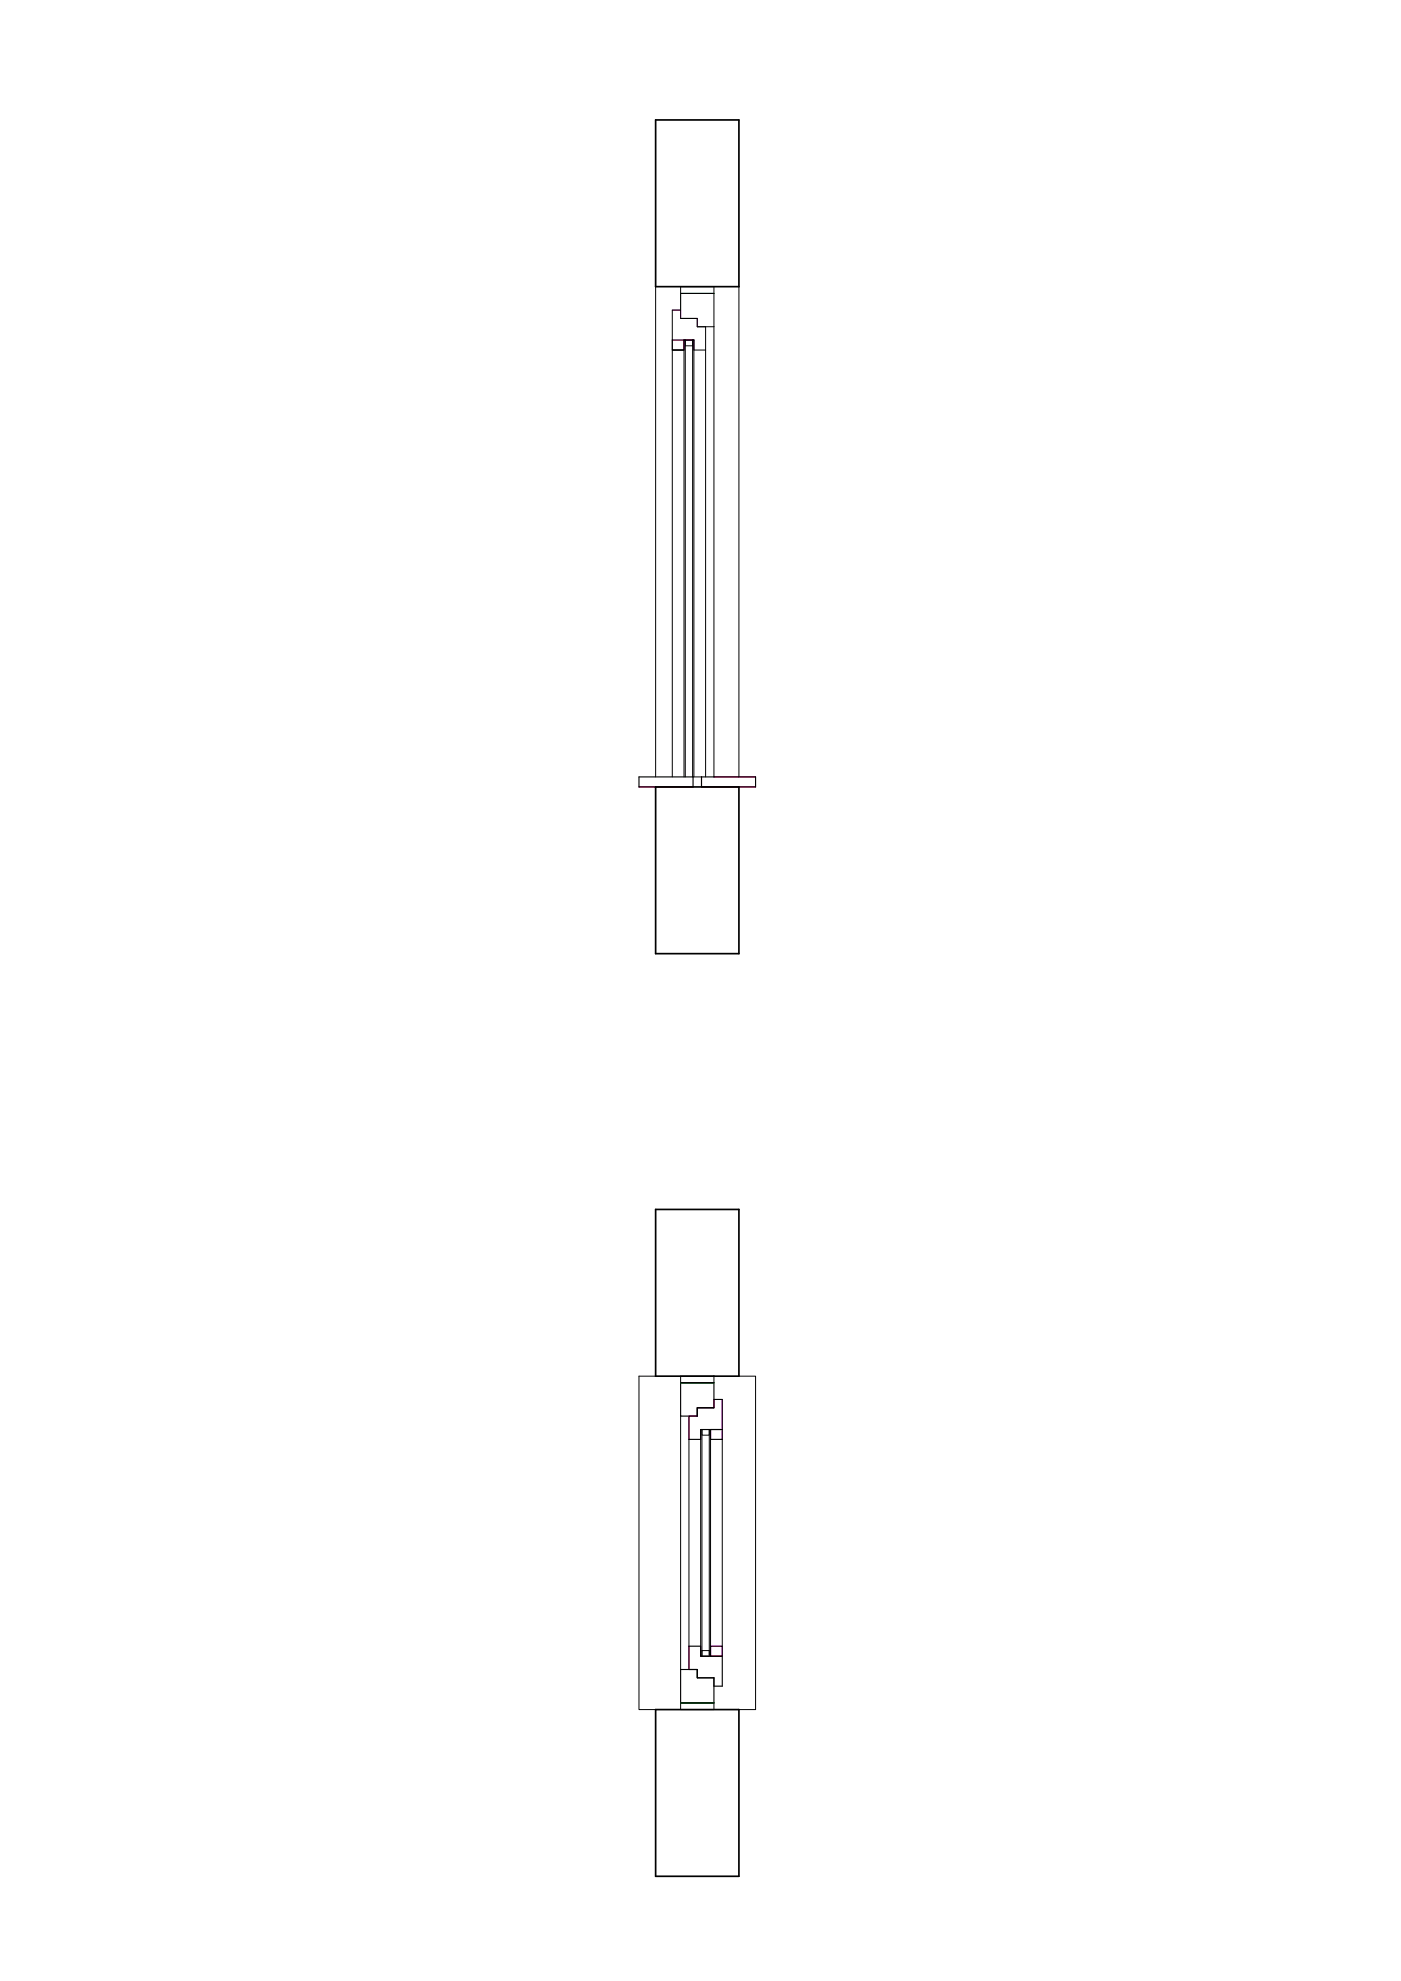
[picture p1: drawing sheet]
<svg xmlns="http://www.w3.org/2000/svg" width="420mm" height="594mm" viewBox="0 0 420 594" stroke-linecap="round" stroke-linejoin="round" font-family="sans-serif">
<!-- layer: lastre -->
<path d="M191.6 236h16.2M210.4 233v3h16.2M214.1 233h12.5" fill="none" stroke="#f00" stroke-width=".34"/>
<!-- layer: muro -->
<path d="M196.6 36h25v50h-25zM196.6 236h25v50h-25zM196.6 362.7h25v50h-25zM196.6 512.7h25v50h-25z" fill="none" stroke="#000" stroke-width=".51"/>
<!-- layer: lastre -->
<path d="M196.6 412.7h-5v100h5M221.6 412.7h5v100h-5" fill="none" stroke="#000" stroke-width=".3"/>
<!-- layer: telaio -->
<path d="M214.1 422.2h-5v2.5M209.1 500.7v2.5" fill="none" stroke="#0f0" stroke-width=".34"/>
<!-- layer: LV -->
<path d="M207.7 102h.4" fill="none" stroke="#00ffbf" stroke-width=".3"/>
<!-- layer: anta mobile -->
<path d="M214.1 419.7v2.5h-5v2.5h-2.5v7M216.6 419.7v12M210.1 428.7v3M213.1 428.7v3M206.6 493.7v7M210.1 493.7v3h6.5v-3h-3.5v3" fill="none" stroke="#f0f" stroke-width=".34"/>
<!-- layer: controtelaio -->
<path d="M204.1 86h10v2h-10zM207.8 233h2.6M204.1 412.7h10v2h-10zM204.1 510.7h10v2h-10z" fill="none" stroke="#000" stroke-width=".3"/>
<path d="M204.1 88h10M204.1 414.7h10M204.1 510.7h10" fill="none" stroke="#2776bb" stroke-width=".3"/>
<!-- layer: anta mobile -->
<path d="M201.6 93h2.5v2.5M209.1 95.5v2.5M201.6 102h6.5v3M205.1 102v3" fill="none" stroke="#f0f" stroke-width=".3"/>
<!-- layer: lastre -->
<path d="M191.6 233h16.2v3h-16.2zM210.4 233h16.2v3h-16.2z" fill="none" stroke="#000" stroke-width=".34"/>
<!-- layer: telaio -->
<path d="M204.1 88h10v10h-5v-2.5h-5z" fill="none" stroke="#000" stroke-width=".3"/>
<path d="M209.1 95.5v2.5" fill="none" stroke="#0f0" stroke-width=".3"/>
<path d="M204.1 414.7h10v7.5h-5v2.5h-5zM204.1 500.7h5v2.5h5v7.5h-10z" fill="none" stroke="#000" stroke-width=".34"/>
<!-- layer: muro -->
<path d="M196.6 86v147M221.6 86v147" fill="none" stroke="#000" stroke-width=".3"/>
<!-- layer: anta mobile -->
<path d="M204.1 95.5h5M204.1 93h-2.5v9M209.1 98h2.5v7h-3.5v-3M201.6 102h3.5v3h-3.5zM201.6 105h3.5" fill="none" stroke="#000" stroke-width=".3"/>
<path d="M205.1 102h3M213.1 428.7v3h3.5v-12h-2.5v2.5h-5v2.5h-2.5v7h3.5v-3h6.5M212.7 496.7h-2.6v-3h-3.5v7h2.5v2.5h5v2.5h2.5v-9h-3.5M213.1 493.7h3.5v3h-3.5z" fill="none" stroke="#000" stroke-width=".34"/>
<!-- layer: telaio -->
<path d="M204.1 88v5" fill="none" stroke="#2776bb" stroke-width=".3"/>
<!-- layer: LV -->
<path d="M205.1 233v-131h.4v131M207.7 233v-131h.4v131M210.1 428.7h.4v68h-.4zM212.7 428.7h.4v68h-.4z" fill="none" stroke="#000" stroke-width=".3"/>
<!-- layer: distanziatore -->
<path d="M205.5 102h2.2v1.7h-2.2zM210.5 428.7h2.2v1.7h-2.2zM210.5 495h2.2v1.7h-2.2z" fill="none" stroke="#000" stroke-width=".3"/>
<path d="M210.5 496.7h2.2" fill="none" stroke="#808080" stroke-width=".3"/>
<!-- layer: muro -->
<path d="M204.1 88h10" fill="none" stroke="#0f0" stroke-width=".3"/>
<path d="M204.1 414.7h10M204.1 510.7h10" fill="none" stroke="#0f0" stroke-width=".34"/>
<!-- layer: 0 -->
<path d="M214.1 98v135M201.6 102v131M201.6 105h3.5M211.6 105v128M204.1 424.7v76M206.6 431.7v62M216.6 431.7v62" fill="none" stroke="#000" stroke-width=".3"/>
</svg>
